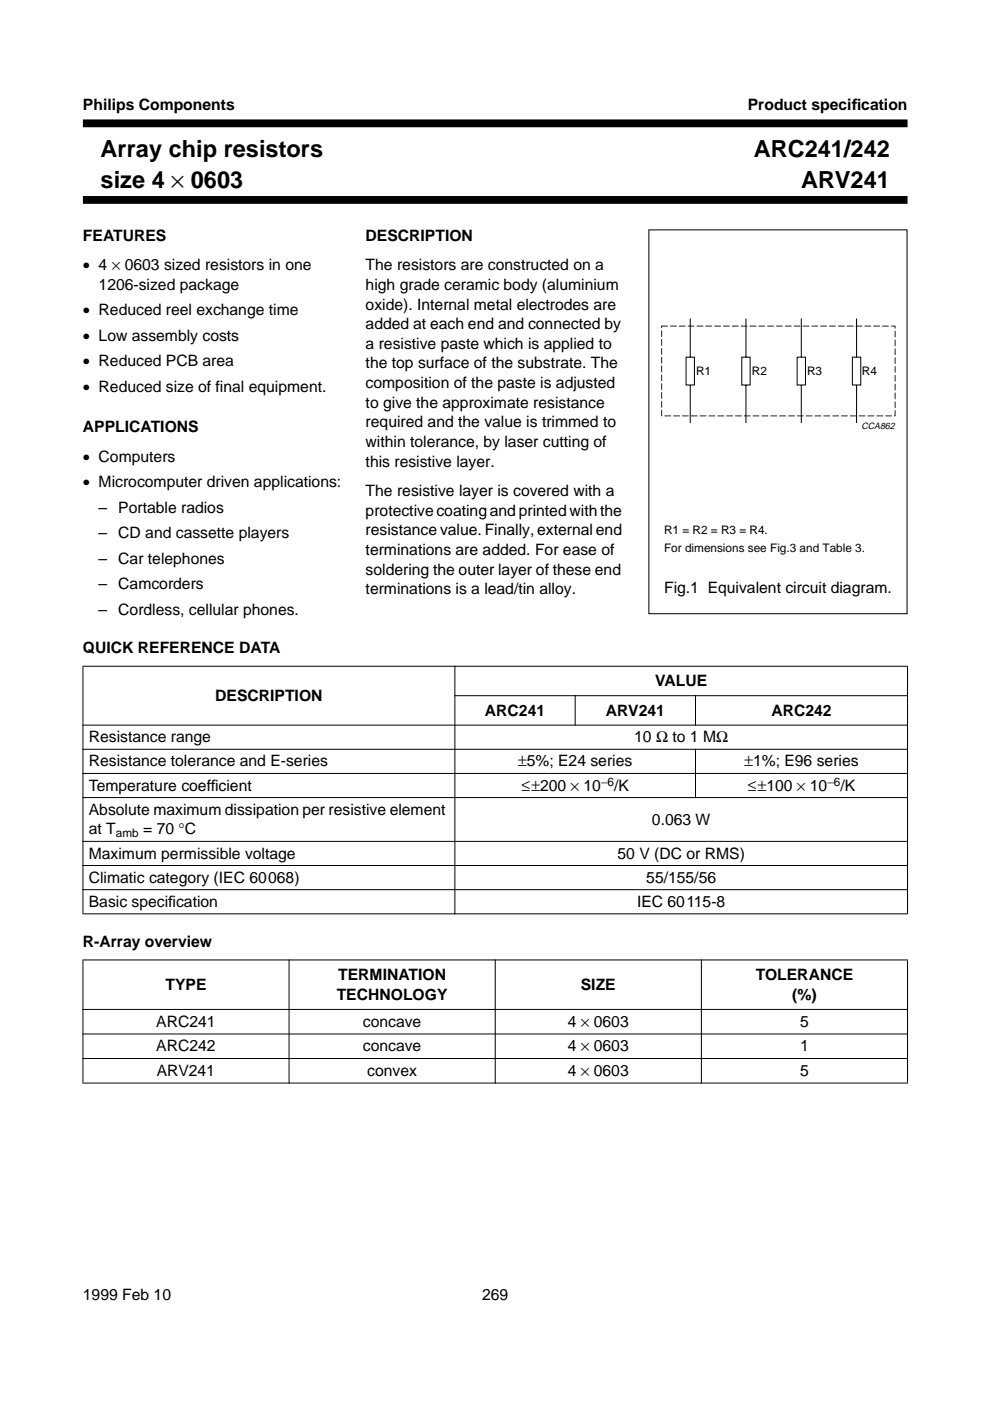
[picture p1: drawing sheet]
<svg xmlns="http://www.w3.org/2000/svg" width="210mm" height="297mm" viewBox="0 0 210 297" stroke-linecap="round" stroke-linejoin="round" font-family="sans-serif">
<defs><g id="words">
<g font-size="5">
<text x="21.3" y="33.3">Array chip resistors</text>
<text x="159.8" y="33.3">ARC241/242</text>
<text x="21.3" y="39.9">size 4 × 0603</text>
<text x="169.9" y="39.9">ARV241</text>
</g>
<g font-size="3.3">
<text x="17.6" y="23.4">Philips Components</text>
<text x="158.6" y="23.4">Product specif</text>
<text x="180.6" y="23.4">ication</text>
<text x="17.6" y="51.1">FEATURES</text>
<text x="77.5" y="51.1">DESCRIPTION</text>
<text x="17.6" y="57.3">• 4 × 0603 sized resistors in one</text>
<text x="77.5" y="57.3">The resistors are constructed on a</text>
<text x="20.9" y="61.5">1206-sized package</text>
<text x="77.5" y="61.5">high grade ceramic body (aluminium</text>
<text x="77.5" y="65.6">oxide). Internal metal electrodes are</text>
<text x="17.6" y="66.9">• Reduced reel exchange time</text>
<text x="77.5" y="69.8">added at each end and connected by</text>
<text x="17.6" y="72.3">• Low assembly costs</text>
<text x="17.6" y="77.7">• Reduced PCB area</text>
<text x="77.5" y="74">a resistive paste which is applied to</text>
<text x="17.6" y="83.1">• Reduced size of final equipment.</text>
<text x="77.5" y="78.1">the top surface of the substrate. The</text>
<text x="77.5" y="82.3">composition of the paste is adjusted</text>
<text x="77.5" y="86.4">to give the approximate resistance</text>
<text x="17.6" y="91.6">APPLICATIONS</text>
<text x="77.5" y="90.6">required and the value is trimmed to</text>
<text x="77.5" y="94.8">within tolerance, by laser cutting of</text>
<text x="17.6" y="97.9">• Computers</text>
<text x="77.5" y="98.9">this resistive layer.</text>
<text x="17.6" y="103.3">• Microcomputer driven applications:</text>
<text x="77.5" y="105.2">The resistive layer is covered with a</text>
<text x="20.9" y="108.7">– Portable radios</text>
<text x="77.5" y="109.3">protective coating and printed with the</text>
<text x="77.5" y="113.5">resistance value. Finally, external end</text>
<text x="20.9" y="114.1">– CD and cassette players</text>
<text x="20.9" y="119.5">– Car telephones</text>
<text x="77.5" y="117.7">terminations are added. For ease of</text>
<text x="20.9" y="125">– Camcorders</text>
<text x="77.5" y="121.8">soldering the outer layer of these end</text>
<text x="77.5" y="126">terminations is a lead/tin alloy.</text>
<text x="140.8" y="125.8">Fig.1 Equivalent circuit diagram.</text>
<text x="20.9" y="130.4">– Cordless, cellular phones.</text>
<text x="17.6" y="138.5">QUICK REFERENCE DATA</text>
<text x="45.6" y="148.6">DESCRIPTION</text>
<text x="138.9" y="145.5">VALUE</text>
<text x="102.8" y="151.8">ARC241</text>
<text x="128.4" y="151.8">ARV241</text>
<text x="163.6" y="151.8">ARC242</text>
<text x="18.8" y="157.4">Resistance range</text>
<text x="134.5" y="157.4">10 Ω to 1 MΩ</text>
<text x="18.8" y="162.5">Resistance tolerance and E-series</text>
<text x="18.8" y="167.6">Temperature coeff</text>
<text x="44.7" y="167.6">icient</text>
<text x="109.8" y="162.5">±5%; E24 series</text>
<text x="110.6" y="167.6">≤±200 × 10</text>
<text x="130.2" y="167.6">/K</text>
<text x="157.8" y="162.5">±1%; E96 series</text>
<text x="158.6" y="167.6">≤±100 × 10</text>
<text x="178.2" y="167.6">/K</text>
<text x="18.8" y="172.7">Absolute maximum dissipation per resistive element</text>
<text x="18.8" y="176.9">at T</text>
<text x="30.4" y="176.9">= 70 °C</text>
<text x="138.2" y="174.8">0.063 W</text>
<text x="18.8" y="182">Maximum permissible voltage</text>
<text x="130.9" y="182">50 V (DC or RMS)</text>
<text x="18.8" y="187.1">Climatic category (IEC 60068)</text>
<text x="137" y="187.1">55/155/56</text>
<text x="18.8" y="192.3">Basic specif</text>
<text x="35.7" y="192.3">ication</text>
<text x="135.1" y="192.3">IEC 60115-8</text>
<text x="17.6" y="200.8">R-Array overview</text>
<text x="35.1" y="209.9">TYPE</text>
<text x="71.7" y="207.8">TERMINATION</text>
<text x="123.1" y="209.9">SIZE</text>
<text x="160.2" y="207.8">TOLERANCE</text>
<text x="71.4" y="212">TECHNOLOGY</text>
<text x="168" y="212">(%)</text>
<text x="33.1" y="217.7">ARC241</text>
<text x="76.9" y="217.7">concave</text>
<text x="120.4" y="217.7">4 × 0603</text>
<text x="169.6" y="217.7">5</text>
<text x="33.1" y="222.9">ARC242</text>
<text x="76.9" y="222.9">concave</text>
<text x="120.4" y="222.9">4 × 0603</text>
<text x="169.6" y="222.9">1</text>
<text x="33.3" y="228.1">ARV241</text>
<text x="77.9" y="228.1">convex</text>
<text x="120.4" y="228.1">4 × 0603</text>
<text x="169.6" y="228.1">5</text>
<text x="17.6" y="275.6">1999 Feb 10</text>
<text x="102.2" y="275.6">269</text>
</g>
<g font-size="2.5">
<text x="147.6" y="79.6">R1</text>
<text x="159.4" y="79.6">R2</text>
<text x="171.1" y="79.6">R3</text>
<text x="182.7" y="79.6">R4</text>
<text x="140.8" y="113.3">R1 = R2 = R3 = R4.</text>
<text x="140.8" y="117">For dimensions see Fig.3 and Table 3.</text>
<text x="127.4" y="166.6">−6</text>
<text x="175.4" y="166.6">−6</text>
<text x="24.6" y="177.5">amb</text>
</g>
<text font-size="2.1" fill="#fff" x="137.8" y="71.4">handbook, 2 columns</text>
<text font-size="1.9" x="182.6" y="90.9">CCA862</text>
</g></defs>
<path d="M17.6 26.2h174.8M17.6 42.4h174.8" fill="none" stroke="#000" stroke-width="1.7" stroke-linecap="butt"/>
<g fill="#fff">
<path d="M140.8 123.6h48.3v6.6h-48.3z" fill-rule="evenodd"/>
<path d="M140.8 111.6h50v7.5h-50z" fill-rule="evenodd"/>
</g>
<path d="M137.4 69.1h54.1v7.1h-54.1z" fill="#fff"/>
<path d="M140.3 69.1h49.5v19.1h-49.5z" fill="none" stroke="#231f20" stroke-width=".21" stroke-dasharray="1.2 .6"/>
<g fill="none" stroke="#000" stroke-width=".21">
<path d="M137.6 48.7h54.7v81.4h-54.7zM145.5 75.7h1.7v5.9h-1.7zM146.3 67.5v8.2M157.3 75.7h1.7v5.9h-1.7zM158.2 67.5v8.2M169 75.7h1.8v5.9h-1.8zM169.9 67.5v8.2M180.7 75.7h1.8v5.9h-1.8zM181.6 67.5v8.2M146.3 81.6v8.1M158.2 81.6v8.1M169.9 81.6v8.1"/>
<path d="M181.6 81.6v8.1"/>
</g>
<g fill="#000" stroke="#000" stroke-width=".21">
<path d="M122 147.4v6.4zM147.5 147.4v6.4zM17.5 141.3h175zM96.3 147.5h96.2zM17.5 153.7h175zM17.5 158.9h175zM147.5 158.8v10.4zM17.5 164h175zM17.5 169.1h175zM17.5 178.4h175zM17.6 141.4v52.2zM96.4 141.2v52.7z"/>
<path d="M192.4 141.4v52.2zM17.5 183.5h175zM17.5 188.6h175zM17.5 193.7h175zM17.5 203.5h175zM17.5 214h175zM17.5 219.2h175zM17.6 203.6v25.9zM61.3 203.4v26.3zM105 203.4v26.3zM148.7 203.4v26.3zM192.4 203.6v25.9z"/>
<path d="M17.5 224.4h175zM17.5 229.6h175z"/>
</g>
<use href="#words"/>
</svg>
